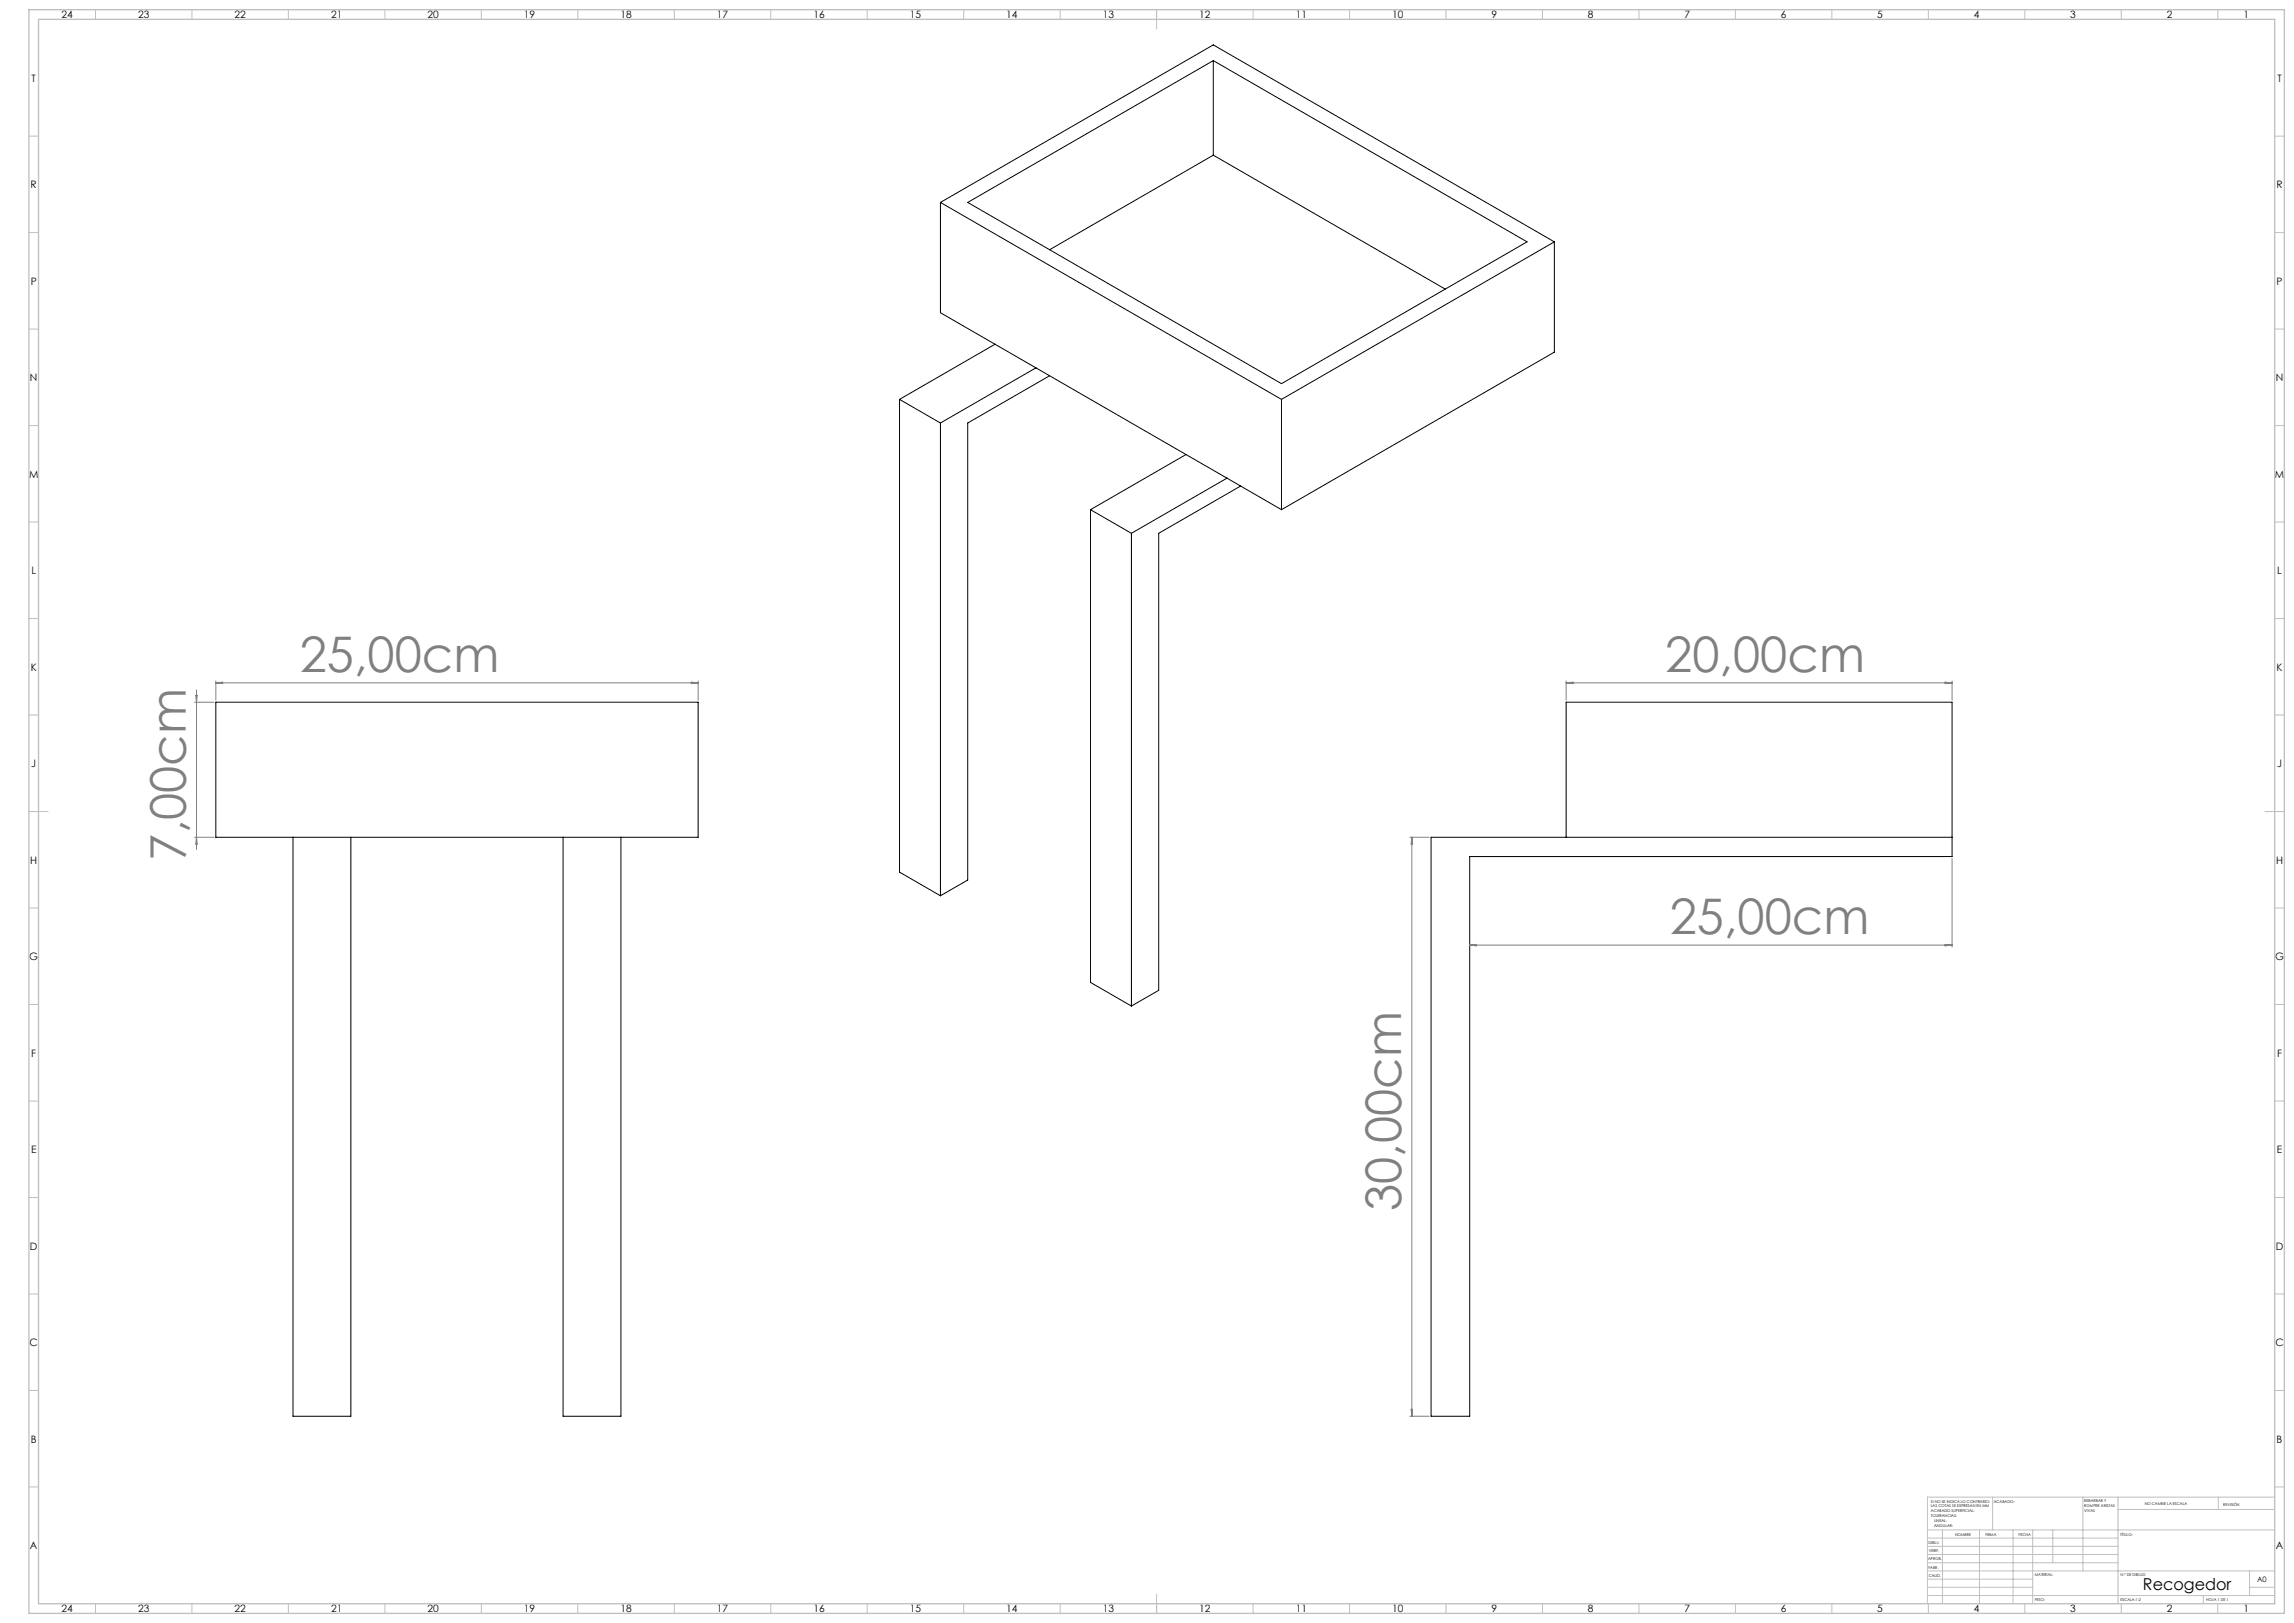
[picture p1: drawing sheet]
<svg xmlns="http://www.w3.org/2000/svg" width="1189mm" height="841mm" viewBox="0 0 1189 841" stroke-linecap="round" stroke-linejoin="round" font-family="sans-serif">
<defs><g id="words">
<g font-size="25.4" fill="#808080">
<text x="155" y="348">25,00cm</text>
<text x="863" y="348">20,00cm</text>
<text x="96" y="446" transform="rotate(-90 96 446)">7,00cm</text>
<text x="865" y="484">25,00cm</text>
<text x="726" y="628" transform="rotate(-90 726 628)">30,00cm</text>
</g>
<text font-size="8.5" x="1111" y="824">Recogedor</text>
<g font-size="5.3">
<text x="32" y="10">24</text>
<text x="72" y="10">23</text>
<text x="122" y="10">22</text>
<text x="172" y="10">21</text>
<text x="222" y="10">20</text>
<text x="272" y="10">19</text>
<text x="322" y="10">18</text>
<text x="372" y="10">17</text>
<text x="422" y="10">16</text>
<text x="472" y="10">15</text>
<text x="522" y="10">14</text>
<text x="572" y="10">13</text>
<text x="622" y="10">12</text>
<text x="672" y="10">11</text>
<text x="722" y="10">10</text>
<text x="773" y="10">9</text>
<text x="823" y="10">8</text>
<text x="873" y="10">7</text>
<text x="923" y="10">6</text>
<text x="973" y="10">5</text>
<text x="1023" y="10">4</text>
<text x="1073" y="10">3</text>
<text x="1123" y="10">2</text>
<text x="1163" y="10">1</text>
<text x="16" y="42">T</text>
<text x="1180" y="42">T</text>
<text x="16" y="98">R</text>
<text x="1180" y="98">R</text>
<text x="16" y="148">P</text>
<text x="1180" y="148">P</text>
<text x="16" y="198">N</text>
<text x="1180" y="198">N</text>
<text x="15" y="248">M</text>
<text x="1179" y="248">M</text>
<text x="16" y="298">L</text>
<text x="1180" y="298">L</text>
<text x="16" y="348">K</text>
<text x="1180" y="348">K</text>
<text x="16" y="398">J</text>
<text x="1180" y="398">J</text>
<text x="16" y="448">H</text>
<text x="1180" y="448">H</text>
<text x="15" y="498">G</text>
<text x="1179" y="498">G</text>
<text x="16" y="548">F</text>
<text x="1180" y="548">F</text>
<text x="16" y="598">E</text>
<text x="1180" y="598">E</text>
<text x="16" y="648">D</text>
<text x="1180" y="648">D</text>
<text x="15" y="698">C</text>
<text x="1179" y="698">C</text>
<text x="16" y="748">B</text>
<text x="1180" y="748">B</text>
<text x="16" y="803">A</text>
<text x="1180" y="803">A</text>
<text x="32" y="836">24</text>
<text x="72" y="836">23</text>
<text x="122" y="836">22</text>
<text x="172" y="836">21</text>
<text x="222" y="836">20</text>
<text x="272" y="836">19</text>
<text x="322" y="836">18</text>
<text x="372" y="836">17</text>
<text x="422" y="836">16</text>
<text x="472" y="836">15</text>
<text x="522" y="836">14</text>
<text x="572" y="836">13</text>
<text x="622" y="836">12</text>
<text x="672" y="836">11</text>
<text x="722" y="836">10</text>
<text x="773" y="836">9</text>
<text x="823" y="836">8</text>
<text x="873" y="836">7</text>
<text x="923" y="836">6</text>
<text x="973" y="836">5</text>
<text x="1023" y="836">4</text>
<text x="1073" y="836">3</text>
<text x="1123" y="836">2</text>
<text x="1163" y="836">1</text>
</g>
<text font-size="3.9" x="1170" y="820">A0</text>
<g font-size="2">
<text x="1001" y="779">SI NO SE INDICA LO CONTRARIO:</text>
<text x="1033" y="779">ACABADO:</text>
<text x="1080" y="778">REBARBAR Y</text>
<text x="1112" y="780">NO CAMBIE LA ESCALA</text>
<text x="1001" y="781">LAS COTAS SE EXPRESAN EN MM</text>
<text x="1001" y="784">ACABADO SUPERFICIAL:</text>
<text x="1080" y="781">ROMPER ARISTAS</text>
<text x="1080" y="783">VIVAS</text>
<text x="1152" y="780">REVISIÓN</text>
<text x="1001" y="786">TOLERANCIAS:</text>
<text x="1002" y="789">LINEAL:</text>
<text x="1002" y="791">ANGULAR:</text>
<text x="1013" y="796">NOMBRE</text>
<text x="1029" y="796">FIRMA</text>
<text x="1046" y="796">FECHA</text>
<text x="1099" y="796">TÍTULO:</text>
<text x="1000" y="800">DIBUJ.</text>
<text x="999" y="808">APROB.</text>
<text x="1000" y="804">VERIF.</text>
<text x="1000" y="813">FABR.</text>
<text x="1000" y="817">CALID.</text>
<text x="1055" y="817">MATERIAL:</text>
<text x="1099" y="817">N.º DE DIBUJO</text>
<text x="1055" y="830">PESO:</text>
<text x="1099" y="830">ESCALA:1:2</text>
<text x="1143" y="830">HOJA 1 DE 1</text>
</g>
</g></defs>
<g fill="none" stroke="#000" stroke-width=".52">
<path d="M629 31v49M629 80l-85 49M629 80l120 70M487 105l177 102M487 105l142-82 177 102M487 105v57l177 102M502 105l127-74 162 94-127 74zM806 125l-142 82M806 125v57l-142 82M516 178l-50 29M537 191l-50 28M544 195l-42 24v237l-15 8"/>
<path d="M466 207v245l21 12M466 207l21 12M487 219v245M664 207v57M615 236l-50 28M636 248l-50 28M643 252l-42 24v237l-15 8M565 264v245l21 12M565 264l21 12M586 276v245M112 364h250v70h-250zM152 434v300h30v-300"/>
<path d="M292 434v300h30v-300M812 434v-70h200v80h-250v290h-20v-300h270"/>
</g>
<g fill="none" stroke="#808080" stroke-width=".52">
<path d="M102 358v82M112 353v10M112 354h250M112 354l3-1v1zM358 353l4 1h-4zM362 353v10M812 354h200M812 353v10M812 354l3-1v1zM1008 353l4 1h-4zM1012 353v10M101 364h10"/>
<path d="M101 360h1v4zM101 434h10M102 434v3h-1zM731 434h10M732 434v300M732 434v3h-1zM1012 445v46M762 490h250M762 490l3-1v1zM1008 489l4 1h-4zM731 734h10M731 730h1v4z"/>
</g>
<g fill="none" stroke="#c0c0c0" stroke-width=".52">
<path d="M49 5v5M99 5v5M149 5v5M199 5v5M249 5v5M299 5v5M349 5v5M399 5v5M449 5v5M499 5v5M549 5v5M599 5v10"/>
<path d="M649 5v5M699 5v5M749 5v5M799 5v5M849 5v5M899 5v5M949 5v5M999 5v5M1049 5v5M1099 5v5M1149 5v5M15 71h5"/>
<path d="M1179 71h5M15 121h5M1179 121h5M15 171h5M1179 171h5M15 221h5M1179 221h5M15 271h5M1179 271h5M15 321h5M1179 321h5M15 371h5"/>
<path d="M1179 371h5M15 421h10M1174 421h10M15 471h5M1179 471h5M15 521h5M1179 521h5M15 571h5M1179 571h5M15 621h5M1179 621h5M15 671h5"/>
<path d="M1179 671h5M15 721h5M1179 721h5M15 771h5M1033 776v17M1080 776v38M1098 776v55M1150 776v6M1179 771h5M1179 776h-180v55M999 793h180M999 797h99"/>
<path d="M1007 793v38M1026 793v38M1043 793v38M1054 793v38M1064 793v17M1098 782h81M999 810h99M999 806h99M999 801h99M999 818h55M999 814h180M1166 814v13"/>
<path d="M49 831v5M99 831v5M149 831v5M199 831v5M249 831v5M299 831v5M349 831v5M399 831v5M449 831v5M499 831v5M549 831v5M599 826v10"/>
<path d="M649 831v5M699 831v5M749 831v5M799 831v5M849 831v5M899 831v5M949 831v5M999 827h180M999 823h55M999 831v5M1049 831v5M1099 831v5"/>
<path d="M1142 827v4M1149 831v5M1166 823h13"/>
</g>
<path d="M15 5h1169v831h-1169zM20 10h1159v821h-1159z" fill="none" stroke="#c0c0c0" stroke-width=".7"/>
<use href="#words"/>
</svg>
